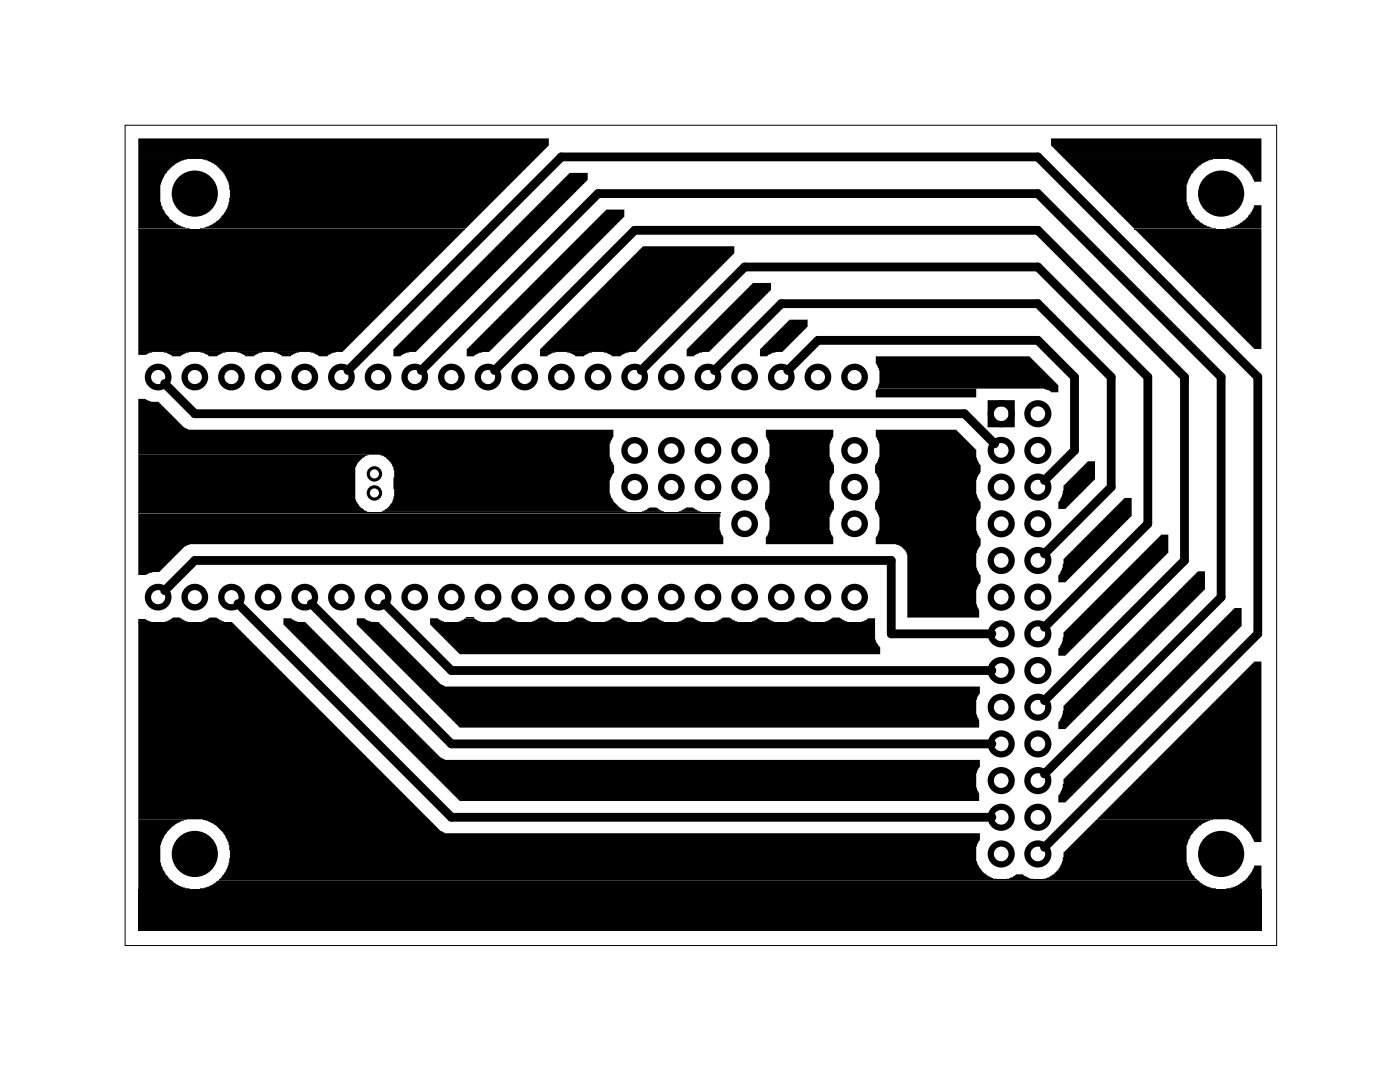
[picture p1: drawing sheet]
<svg xmlns="http://www.w3.org/2000/svg" width="97mm" height="74mm" viewBox="0 0 97 74" stroke-linecap="round" stroke-linejoin="round" font-family="sans-serif">
<path d="M8.7 8.7h79.8v56.8h-79.8zM9.6 15.9h22.6M78.6 15.9h8.8M9.6 35.5h40.3M26.2 35.5h23.7M9.6 43.1h6.5M29.8 43.1h30.8M9.6 61.6h77.8M15.2 60.9h67.7" fill="none" stroke="#000" stroke-width=".07"/>
<g fill="#000">
<path d="M9.6 9.6h28.4v.5l-5.7 5.7h-18.4l.6-.1 .6-.4 .4-.5 .3-.4 .1-.7v-.6l-.1-.5-.3-.7-.7-.6-.7-.3h-4.5zM9.6 11h3.3l-.7 .3-.8 .8-.3 .7v1.2l.2 .6 .5 .6 .7 .5 .6 .1h-3.5zM9.6 15.9h22.6l-8.4 8.5h-.8l-.3 .3h-.6l-.1-.1-.5-.2h-11.9zM39.4 12h1.3v.5l-11.9 11.9h-.5l-.5 .2v.1h-.5v-.5zM41.8 14.7l.2-.2h1.3v.5l-9.4 9.4h-.5l-.5 .2v.1h-.6v-.5zM44.4 17.2l.1-.1h6.4v.5l-6.8 6.8h-.7l-.4 .3h-.6v-.1l-.6-.2h-4.4v-.2zM52 19.7l.2-.1h1.2v.5l-4.2 4.3h-.6l-.5 .2v.1h-.5v-.5zM72.8 9.6h14.6v3h-.5l-.3-.7-.5-.5-.9-.4h-11.5l-.9-.9zM73.8 11h10.3l-.8 .3-.8 .8-.3 .7v1.2l.2 .6 .5 .6 .8 .5 .6 .1h-5.7zM78.7 15.9h8.7v8.3h-.5zM85 15.8h.3l.6-.3 .6-.5 .2-.3 .2-.5h.5v1.6zM9.6 24.4h.9h-.2l-.2 .2h-.5z"/>
<path d="M9.6 27.6h.5l.3 .2h.6l1.7 1.8 .3 .2h29.5v.5l-.3 .4v.9l.4 .6v.5l-.1 .1-.3 .5v.9l.3 .5 .5 .5 .5 .2h-17.1l.6-.4 .3-.6v-2.1l-.2-.3-.6-.5h-16.9zM9.6 31.5h15.9l-.4 .2-.3 .3-.2 .3v2.3l.4 .6 .6 .3h-16zM9.6 35.5h40.3v1.2l.2 .5v.5h-37l-.3 .1-1.7 1.8h-.6l-.4 .2h-.5zM11.4 24.4h1.7h-.2l-.4 .3h-.6v-.1zM13.9 24.4h1.7h-.2l-.3 .3h-.6l-.1-.1zM16.4 24.4h1.8h-.2l-.4 .3h-.6v-.1zM19 24.4h1.7h-.2l-.3 .3h-.7v-.1zM37.4 24.4h1.1h-.2l-.4 .3h-.5zM39.3 24.4h1.7h-.2l-.3 .3h-.6l-.1-.1zM44.5 35.4h.1l.4-.3h.5l.5 .3zM47 35.4h.2l.3-.3h.5l.5 .3zM53.1 29.8h4.6v.5l-.2 .4v.9l.3 .6v.5l-.1 .1-.2 .5v.9l.3 .5v.6h-.1l-.2 .5v.9l.2 .5v.5h-4.6v-.5l.1-.1 .1-.4v-.9l-.2-.5h-.1v-.6l.2-.1 .1-.4v-.9l-.2-.5-.1-.1v-.5l.2-.2 .1-.4v-.9l-.2-.4z"/>
<path d="M54.3 22.5l.4-.4h1.3v.5l-1.8 1.8h-.5l-.5 .2v.1h-.5v-.5zM60.7 24.7h10.7l1.9 2v.5h-.5v-.1l-.4-.2h-11.6l.1-.3v-1l-.2-.4zM60.7 29.8h5.6l1.3 1.3v.6l.3 .4 .1 .1v.5l-.4 .5v1l.3 .5h.1v.5l-.4 .5v1.1l.3 .4 .1 .1v.5l-.4 .5v1l.3 .5h.1v.5l-.4 .5v1l.3 .4v.6h-5l-.1-4.6-.3-.4-.4-.1h-1.4v-.5l.1-.1 .1-.4v-.9l-.2-.5h-.1v-.6l.2-.1 .1-.4v-.9l-.2-.5-.1-.1v-.5l.2-.2 .1-.4v-.9l-.2-.4zM60.8 26.9h6.8v.6h-6.9v-.5zM74.9 32.4l.5-.5h.5v1.3l-2.1 2h-.5v-.5h.1l.2-.5 .1-.6zM76.8 35.6l1.1-1.1h.5v1.2l-4.6 4.6h-.5v-.5h.1l.2-.5 .1-.6zM80.4 37.1l.6-.1v1.3l-7.2 7.1h-.5v-.5l.1-.1 .2-.4 .1-.6zM82.8 39.7l.2-.1h.5v1.2l-9.7 9.7h-.5v-.5l.1-.1 .2-.4 .1-.6zM9.6 42.9h.5l.3 .2h-.8zM9.6 43.1h6.5l14.4 14.4 .3 .2h37.1v.5l-.3 .4 .1 1.2 .5 .7 .6 .3 .3 .1h-53.9l.6-.8 .1-.7v-.5l-.1-.6-.2-.5-.6-.7-.9-.4h-4.5zM9.6 56.7h3.3l-.7 .3-.8 .8-.3 .7v1.2l.2 .6 .5 .6 .7 .5 .6 .2h-3.5zM11.5 43h.1l.4-.2h.5l.5 .3z"/>
<path d="M14 43h.2l.3-.2h.5l.5 .3zM19.6 42.8h.6l.4 .3h.6l9.3 9.4 .3 .1h37.1v.5l-.3 .4v1l.3 .4v.6h-36.1l-12.2-12.2zM24.7 42.8h.6l.4 .3h.5l4.3 4.3 .3 .1h37.1v.5l-.3 .4v1.1l.3 .3v.6h-36.1l-7.1-7.1zM29.8 42.8h.6l.4 .3h-1zM29.8 43.1h30.8v1.2l.2 .4 .2 .1v.5h-29.2l-2-2zM31.8 43h.1l.3-.2h.7l.4 .3zM32.3 42.8h.5zM34.3 43h.3l.2-.2h.5l.5 .3zM36.9 43l.3-.1 .2-.1h.5l.5 .3zM39.4 43h.2l.3-.2h.5l.5 .3zM41.9 43h.3l.3-.2h.5l.5 .3zM44.5 43h.1l.4-.2h.5l.5 .3z"/>
<path d="M47 43h.2l.3-.2h.5l.5 .3zM49.6 43h.1l.4-.2h.5l.5 .3zM52.1 43l.4-.1 .1-.1h.5l.5 .3zM54.6 43l.4-.1 .2-.1h.5l.5 .3zM57.2 43h.1l.4-.2h.5l.5 .3zM59.7 43l.4-.1v-.1h.5v.3zM73.7 59l2.3-2.3h8.1l-.4 .1-.6 .4-.6 .6-.3 .7 .1 1.4 .3 .6 .3 .4h-10.6l.4-.2 .6-.5 .3-.6zM84.9 42.7l.6-.6h.5v1.3l-12.2 12.2h-.5v-.5l.1-.1 .2-.5 .1-.6zM86.1 46.6l.8-.8h.5v12.5h-.5l-.3-.7-.5-.5-.9-.4h-9.2zM85 61.5h.3l.6-.3 .6-.5 .3-.4 .1-.4h.5v1.7zM9.6 61.6h77.8v2.8h-77.8zM13.9 61.5l.6-.1 .6-.5h67.9l.4 .4 .9 .3z"/>
<path d="M69.7 60.8l.5-.1 .2-.2h.5l.2 .2 .5 .2z"/>
</g>
<g fill="#000">
<circle cx="13.5" cy="13.4" r="1.6"/>
<circle cx="16.9" cy="11.3" r=".95"/>
<circle cx="45" cy="18.9" r=".95"/>
<circle cx="77.2" cy="12.7" r=".95"/>
<circle cx="84.6" cy="13.4" r="1.6"/>
<circle cx="28.3" cy="31.5" r=".95"/>
<circle cx="54.7" cy="31.6" r=".95"/>
<circle cx="62.4" cy="31.7" r=".95"/>
<circle cx="11.7" cy="45.1" r=".95"/>
<circle cx="13.5" cy="59.1" r="1.6"/>
<circle cx="84.6" cy="59.1" r="1.6"/>
</g>
<g fill="none" stroke="#000" stroke-width=".44">
<circle cx="11" cy="26.1" r=".71"/>
<circle cx="13.5" cy="26.1" r=".71"/>
<circle cx="16" cy="26.1" r=".71"/>
<circle cx="18.6" cy="26.1" r=".71"/>
<circle cx="21.1" cy="26.1" r=".71"/>
<circle cx="23.7" cy="26.1" r=".71"/>
<circle cx="26.2" cy="26.1" r=".71"/>
<circle cx="28.7" cy="26.1" r=".71"/>
<circle cx="31.3" cy="26.1" r=".71"/>
<circle cx="33.8" cy="26.1" r=".71"/>
<circle cx="36.4" cy="26.1" r=".71"/>
<circle cx="38.9" cy="26.1" r=".71"/>
<circle cx="41.4" cy="26.1" r=".71"/>
<circle cx="44" cy="26.1" r=".71"/>
<circle cx="44" cy="33.7" r=".71"/>
<circle cx="44" cy="31.2" r=".71"/>
<circle cx="46.5" cy="26.1" r=".71"/>
<circle cx="46.5" cy="33.7" r=".71"/>
<circle cx="46.5" cy="31.2" r=".71"/>
<circle cx="49.1" cy="26.1" r=".71"/>
<circle cx="49.1" cy="33.7" r=".71"/>
<circle cx="49.1" cy="31.2" r=".71"/>
<circle cx="51.6" cy="26.1" r=".71"/>
<circle cx="51.6" cy="33.7" r=".71"/>
<circle cx="51.6" cy="31.2" r=".71"/>
<circle cx="51.6" cy="36.3" r=".71"/>
<circle cx="54.1" cy="26.1" r=".71"/>
<circle cx="56.7" cy="26.1" r=".71"/>
<circle cx="59.2" cy="26.1" r=".71"/>
<circle cx="59.2" cy="31.2" r=".71"/>
<circle cx="59.2" cy="33.7" r=".71"/>
<circle cx="59.2" cy="36.3" r=".71"/>
<circle cx="11" cy="41.3" r=".71"/>
<circle cx="13.5" cy="41.3" r=".71"/>
<circle cx="16" cy="41.3" r=".71"/>
<circle cx="18.6" cy="41.3" r=".71"/>
<circle cx="21.1" cy="41.3" r=".71"/>
<circle cx="23.7" cy="41.3" r=".71"/>
<circle cx="26.2" cy="41.3" r=".71"/>
<circle cx="28.7" cy="41.3" r=".71"/>
<circle cx="31.3" cy="41.3" r=".71"/>
<circle cx="33.8" cy="41.3" r=".71"/>
<circle cx="36.4" cy="41.3" r=".71"/>
<circle cx="38.9" cy="41.3" r=".71"/>
<circle cx="41.4" cy="41.3" r=".71"/>
<circle cx="44" cy="41.3" r=".71"/>
<circle cx="46.5" cy="41.3" r=".71"/>
<circle cx="49.1" cy="41.3" r=".71"/>
<circle cx="51.6" cy="41.3" r=".71"/>
<circle cx="54.1" cy="41.3" r=".71"/>
<circle cx="56.7" cy="41.3" r=".71"/>
<circle cx="59.2" cy="41.3" r=".71"/>
</g>
<g fill="none" stroke="#000" stroke-width=".22">
<circle cx="25.9" cy="34.1" r=".43"/>
<circle cx="25.9" cy="32.8" r=".43"/>
</g>
<g fill="none" stroke="#000" stroke-width=".43">
<path d="M68.7 27.9h1.4v1.5h-1.4z"/>
<circle cx="69.4" cy="28.6" r=".72"/>
<circle cx="69.4" cy="36.3" r=".72"/>
<circle cx="69.4" cy="38.8" r=".72"/>
<circle cx="69.4" cy="31.2" r=".72"/>
<circle cx="69.4" cy="33.7" r=".72"/>
<circle cx="71.9" cy="28.6" r=".72"/>
<circle cx="71.9" cy="38.8" r=".72"/>
<circle cx="71.9" cy="36.3" r=".72"/>
<circle cx="71.9" cy="31.2" r=".72"/>
<circle cx="71.9" cy="33.7" r=".72"/>
<circle cx="69.4" cy="41.3" r=".72"/>
<circle cx="69.4" cy="43.9" r=".72"/>
<circle cx="69.4" cy="46.4" r=".72"/>
<circle cx="69.4" cy="51.5" r=".72"/>
<circle cx="69.4" cy="54" r=".72"/>
<circle cx="69.4" cy="59.1" r=".72"/>
<circle cx="69.4" cy="56.6" r=".72"/>
<circle cx="69.4" cy="49" r=".72"/>
<circle cx="71.9" cy="41.3" r=".72"/>
<circle cx="71.9" cy="43.9" r=".72"/>
<circle cx="71.9" cy="46.4" r=".72"/>
<circle cx="71.9" cy="59.1" r=".72"/>
<circle cx="71.9" cy="54" r=".72"/>
<circle cx="71.9" cy="51.5" r=".72"/>
<circle cx="71.9" cy="56.6" r=".72"/>
<circle cx="71.9" cy="49" r=".72"/>
</g>
<path d="M11.4 26.6l2.1 2h53.3l2.1 2.1M24.1 25.7l14.8-14.8h33l15.3 15.2v17.8l-14.8 14.8M29.2 25.7l12.2-12.3h30.5l12.7 12.7v15.2l-12.2 12.3M34.3 25.7l9.7-9.8h27.9l10.2 10.2v12.7l-9.7 9.7M44.4 25.7l7.2-7.2h20.3l7.6 7.6v10.2l-7.1 7.1M49.5 25.7l4.6-4.7h17.8l5.1 5.1v7.6l-4.6 4.7M54.6 25.7l2.1-2.1h15.2l2.6 2.5v5.1l-2.1 2.1M11.4 40.9l2.1-2.1h48.3v5.1h6.9M16.5 41.8l14.8 14.8h37.4M21.6 41.8l9.7 9.7h37.4M26.6 41.8l4.7 4.6h37.4" fill="none" stroke="#000" stroke-width=".61"/>
</svg>
